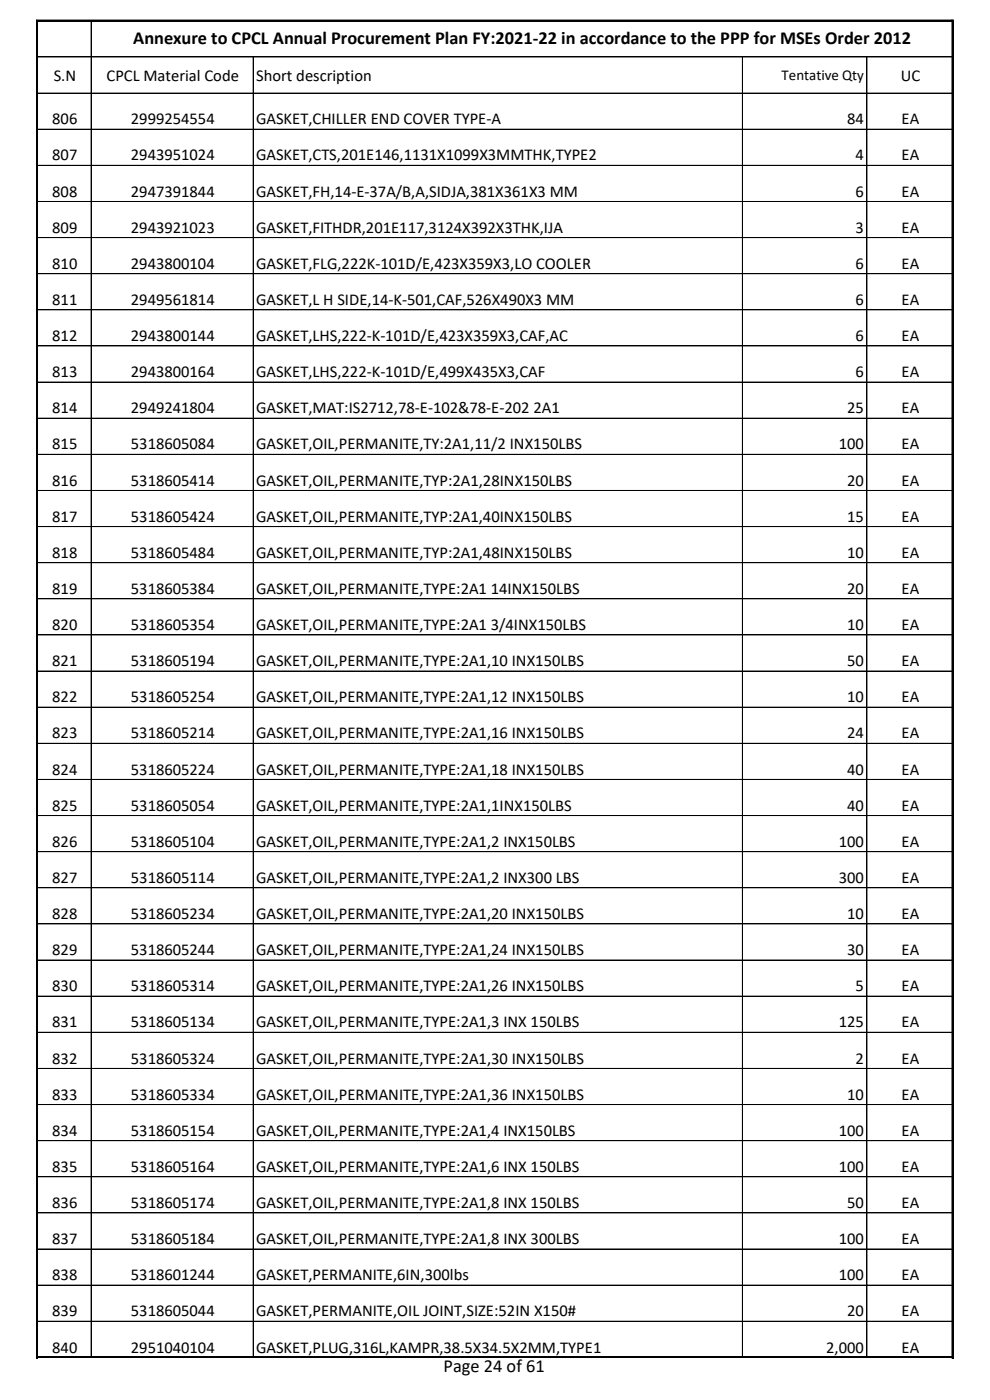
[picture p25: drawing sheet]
<svg xmlns="http://www.w3.org/2000/svg" width="210mm" height="297mm" viewBox="0 0 210 297" stroke-linecap="round" stroke-linejoin="round" font-family="sans-serif">
<defs><g id="words">
<g font-size="3.9">
<text x="28.3" y="9.4">Annexure to CPCL Annual Procurement Plan FY:2021-22 in accordance to the PPP for MSEs Order 2012</text>
<text x="94.1" y="291.1">Page 24 of 61</text>
</g>
<g font-size="3.5">
<text x="11.4" y="17.1">S.N</text>
<text x="22.6" y="17.1">CPCL Material Code</text>
<text x="54.3" y="17.1">Short description</text>
<text x="191.1" y="17.1">UC</text>
<text x="11.1" y="26.4">806</text>
<text x="27.8" y="26.4">2999254554</text>
<text x="54.3" y="26.4">GASKET,CHILLER END COVER TYPE-A</text>
<text x="179.7" y="26.4">84</text>
<text x="191.3" y="26.4">EA</text>
<text x="11.1" y="34">807</text>
<text x="27.8" y="34">2943951024</text>
<text x="54.3" y="34">GASKET,CTS,201E146,1131X1099X3MMTHK,TYPE2</text>
<text x="181.5" y="34">4</text>
<text x="191.3" y="34">EA</text>
<text x="11.1" y="41.7">808</text>
<text x="27.8" y="41.7">2947391844</text>
<text x="54.3" y="41.7">GASKET,FH,14-E-37A/B,A,SIDJA,381X361X3 MM</text>
<text x="181.5" y="41.7">6</text>
<text x="191.3" y="41.7">EA</text>
<text x="11.1" y="49.4">809</text>
<text x="27.8" y="49.4">2943921023</text>
<text x="54.3" y="49.4">GASKET,FITHDR,201E117,3124X392X3THK,IJA</text>
<text x="181.5" y="49.4">3</text>
<text x="191.3" y="49.4">EA</text>
<text x="11.1" y="57">810</text>
<text x="27.8" y="57">2943800104</text>
<text x="54.3" y="57">GASKET,FLG,222K-101D/E,423X359X3,LO COOLER</text>
<text x="181.5" y="57">6</text>
<text x="191.3" y="57">EA</text>
<text x="11.1" y="64.7">811</text>
<text x="27.8" y="64.7">2949561814</text>
<text x="54.3" y="64.7">GASKET,L H SIDE,14-K-501,CAF,526X490X3 MM</text>
<text x="181.5" y="64.7">6</text>
<text x="191.3" y="64.7">EA</text>
<text x="11.1" y="72.4">812</text>
<text x="27.8" y="72.4">2943800144</text>
<text x="54.3" y="72.4">GASKET,LHS,222-K-101D/E,423X359X3,CAF,AC</text>
<text x="181.5" y="72.4">6</text>
<text x="191.3" y="72.4">EA</text>
<text x="11.1" y="80">813</text>
<text x="27.8" y="80">2943800164</text>
<text x="54.3" y="80">GASKET,LHS,222-K-101D/E,499X435X3,CAF</text>
<text x="181.5" y="80">6</text>
<text x="191.3" y="80">EA</text>
<text x="11.1" y="87.7">814</text>
<text x="27.8" y="87.7">2949241804</text>
<text x="54.3" y="87.7">GASKET,MAT:IS2712,78-E-102&amp;78-E-202 2A1</text>
<text x="179.7" y="87.7">25</text>
<text x="191.3" y="87.7">EA</text>
<text x="11.1" y="95.4">815</text>
<text x="27.8" y="95.4">5318605084</text>
<text x="54.3" y="95.4">GASKET,OIL,PERMANITE,TY:2A1,11/2 INX150LBS</text>
<text x="177.9" y="95.4">100</text>
<text x="191.3" y="95.4">EA</text>
<text x="11.1" y="103">816</text>
<text x="27.8" y="103">5318605414</text>
<text x="54.3" y="103">GASKET,OIL,PERMANITE,TYP:2A1,28INX150LBS</text>
<text x="179.7" y="103">20</text>
<text x="191.3" y="103">EA</text>
<text x="11.1" y="110.7">817</text>
<text x="27.8" y="110.7">5318605424</text>
<text x="54.3" y="110.7">GASKET,OIL,PERMANITE,TYP:2A1,40INX150LBS</text>
<text x="179.7" y="110.7">15</text>
<text x="191.3" y="110.7">EA</text>
<text x="11.1" y="118.3">818</text>
<text x="27.8" y="118.3">5318605484</text>
<text x="54.3" y="118.3">GASKET,OIL,PERMANITE,TYP:2A1,48INX150LBS</text>
<text x="179.7" y="118.3">10</text>
<text x="191.3" y="118.3">EA</text>
<text x="11.1" y="126">819</text>
<text x="27.8" y="126">5318605384</text>
<text x="54.3" y="126">GASKET,OIL,PERMANITE,TYPE:2A1 14INX150LBS</text>
<text x="179.7" y="126">20</text>
<text x="191.3" y="126">EA</text>
<text x="11.1" y="133.7">820</text>
<text x="27.8" y="133.7">5318605354</text>
<text x="54.3" y="133.7">GASKET,OIL,PERMANITE,TYPE:2A1 3/4INX150LBS</text>
<text x="179.7" y="133.7">10</text>
<text x="191.3" y="133.7">EA</text>
<text x="11.1" y="141.3">821</text>
<text x="27.8" y="141.3">5318605194</text>
<text x="54.3" y="141.3">GASKET,OIL,PERMANITE,TYPE:2A1,10 INX150LBS</text>
<text x="179.7" y="141.3">50</text>
<text x="191.3" y="141.3">EA</text>
<text x="11.1" y="149">822</text>
<text x="27.8" y="149">5318605254</text>
<text x="54.3" y="149">GASKET,OIL,PERMANITE,TYPE:2A1,12 INX150LBS</text>
<text x="179.7" y="149">10</text>
<text x="191.3" y="149">EA</text>
<text x="11.1" y="156.7">823</text>
<text x="27.8" y="156.7">5318605214</text>
<text x="54.3" y="156.7">GASKET,OIL,PERMANITE,TYPE:2A1,16 INX150LBS</text>
<text x="179.7" y="156.7">24</text>
<text x="191.3" y="156.7">EA</text>
<text x="11.1" y="164.3">824</text>
<text x="27.8" y="164.3">5318605224</text>
<text x="54.3" y="164.3">GASKET,OIL,PERMANITE,TYPE:2A1,18 INX150LBS</text>
<text x="179.7" y="164.3">40</text>
<text x="191.3" y="164.3">EA</text>
<text x="11.1" y="172">825</text>
<text x="27.8" y="172">5318605054</text>
<text x="54.3" y="172">GASKET,OIL,PERMANITE,TYPE:2A1,1INX150LBS</text>
<text x="179.7" y="172">40</text>
<text x="191.3" y="172">EA</text>
<text x="11.1" y="179.6">826</text>
<text x="27.8" y="179.6">5318605104</text>
<text x="54.3" y="179.6">GASKET,OIL,PERMANITE,TYPE:2A1,2 INX150LBS</text>
<text x="177.9" y="179.6">100</text>
<text x="191.3" y="179.6">EA</text>
<text x="11.1" y="187.3">827</text>
<text x="27.8" y="187.3">5318605114</text>
<text x="54.3" y="187.3">GASKET,OIL,PERMANITE,TYPE:2A1,2 INX300 LBS</text>
<text x="177.9" y="187.3">300</text>
<text x="191.3" y="187.3">EA</text>
<text x="11.1" y="195">828</text>
<text x="27.8" y="195">5318605234</text>
<text x="54.3" y="195">GASKET,OIL,PERMANITE,TYPE:2A1,20 INX150LBS</text>
<text x="179.7" y="195">10</text>
<text x="191.3" y="195">EA</text>
<text x="11.1" y="202.6">829</text>
<text x="27.8" y="202.6">5318605244</text>
<text x="54.3" y="202.6">GASKET,OIL,PERMANITE,TYPE:2A1,24 INX150LBS</text>
<text x="179.7" y="202.6">30</text>
<text x="191.3" y="202.6">EA</text>
<text x="11.1" y="210.3">830</text>
<text x="27.8" y="210.3">5318605314</text>
<text x="54.3" y="210.3">GASKET,OIL,PERMANITE,TYPE:2A1,26 INX150LBS</text>
<text x="181.5" y="210.3">5</text>
<text x="191.3" y="210.3">EA</text>
<text x="11.1" y="218">831</text>
<text x="27.8" y="218">5318605134</text>
<text x="54.3" y="218">GASKET,OIL,PERMANITE,TYPE:2A1,3 INX 150LBS</text>
<text x="177.9" y="218">125</text>
<text x="191.3" y="218">EA</text>
<text x="11.1" y="225.6">832</text>
<text x="27.8" y="225.6">5318605324</text>
<text x="54.3" y="225.6">GASKET,OIL,PERMANITE,TYPE:2A1,30 INX150LBS</text>
<text x="181.5" y="225.6">2</text>
<text x="191.3" y="225.6">EA</text>
<text x="11.1" y="233.3">833</text>
<text x="27.8" y="233.3">5318605334</text>
<text x="54.3" y="233.3">GASKET,OIL,PERMANITE,TYPE:2A1,36 INX150LBS</text>
<text x="179.7" y="233.3">10</text>
<text x="191.3" y="233.3">EA</text>
<text x="11.1" y="241">834</text>
<text x="27.8" y="241">5318605154</text>
<text x="54.3" y="241">GASKET,OIL,PERMANITE,TYPE:2A1,4 INX150LBS</text>
<text x="177.9" y="241">100</text>
<text x="191.3" y="241">EA</text>
<text x="11.1" y="248.6">835</text>
<text x="27.8" y="248.6">5318605164</text>
<text x="54.3" y="248.6">GASKET,OIL,PERMANITE,TYPE:2A1,6 INX 150LBS</text>
<text x="177.9" y="248.6">100</text>
<text x="191.3" y="248.6">EA</text>
<text x="11.1" y="256.3">836</text>
<text x="27.8" y="256.3">5318605174</text>
<text x="54.3" y="256.3">GASKET,OIL,PERMANITE,TYPE:2A1,8 INX 150LBS</text>
<text x="179.7" y="256.3">50</text>
<text x="191.3" y="256.3">EA</text>
<text x="11.1" y="263.9">837</text>
<text x="27.8" y="263.9">5318605184</text>
<text x="54.3" y="263.9">GASKET,OIL,PERMANITE,TYPE:2A1,8 INX 300LBS</text>
<text x="177.9" y="263.9">100</text>
<text x="191.3" y="263.9">EA</text>
<text x="11.1" y="271.6">838</text>
<text x="27.8" y="271.6">5318601244</text>
<text x="54.3" y="271.6">GASKET,PERMANITE,6IN,300lbs</text>
<text x="177.9" y="271.6">100</text>
<text x="191.3" y="271.6">EA</text>
<text x="11.1" y="279.3">839</text>
<text x="27.8" y="279.3">5318605044</text>
<text x="54.3" y="279.3">GASKET,PERMANITE,OIL JOINT,SIZE:52IN X150#</text>
<text x="179.7" y="279.3">20</text>
<text x="191.3" y="279.3">EA</text>
<text x="11.1" y="286.9">840</text>
<text x="27.8" y="286.9">2951040104</text>
<text x="54.3" y="286.9">GASKET,PLUG,316L,KAMPR,38.5X34.5X2MM,TYPE1</text>
<text x="175.3" y="286.9">2,000</text>
<text x="191.3" y="286.9">EA</text>
</g>
<text font-size="3.2" x="165.8" y="17">Tentative Qty</text>
</g></defs>
<g fill="none" stroke="#000" stroke-width=".21">
<path d="M8 12.1h194.1M8 19.7h194.1M19.3 4.5v15.3M19.3 19.8v268.2M53.7 12.1v7.7M53.7 19.8v268.2M157.5 12.1v7.7M157.5 19.8v268.2M183.9 12.1v7.7M183.9 19.8v268.2M202 4.3v283.8M202.1 4.5v15.3"/>
<path d="M202.1 19.8v268.2h-194.1M202.2 4.3h-194.4v283.8M8 27.4h194.1M8 35.1h194.1M8 42.7h194.1M8 50.4h194.1M8 58.1h194.1M8 65.7h194.1M8 73.4h194.1M8 81.1h194.1M8 88.7h194.1M8 96.4h194.1"/>
<path d="M8 104.1h194.1M8 111.7h194.1M8 119.4h194.1M8 127h194.1M8 134.7h194.1M8 142.4h194.1M8 150h194.1M202.1 157.7h-194.1M8 165.4h194.1M8 173h194.1M8 180.7h194.1M8 188.3h194.1"/>
<path d="M8 196h194.1M8 203.7h194.1M8 211.3h194.1M202.1 219h-194.1M8 226.7h194.1M8 234.3h194.1M8 242h194.1M8 249.7h194.1M202.1 257.3h-194.1M202.1 265h-194.1M202.1 272.6h-194.1M7.8 287.8h194.4"/>
<path d="M202.1 280.3h-194.1"/>
</g>
<path d="M7.7 4.4h194.6M7.9 4.2v283.9M202.1 4.2v283.9M7.7 288h194.6" fill="none" stroke="#000" stroke-width=".34"/>
<use href="#words"/>
</svg>
